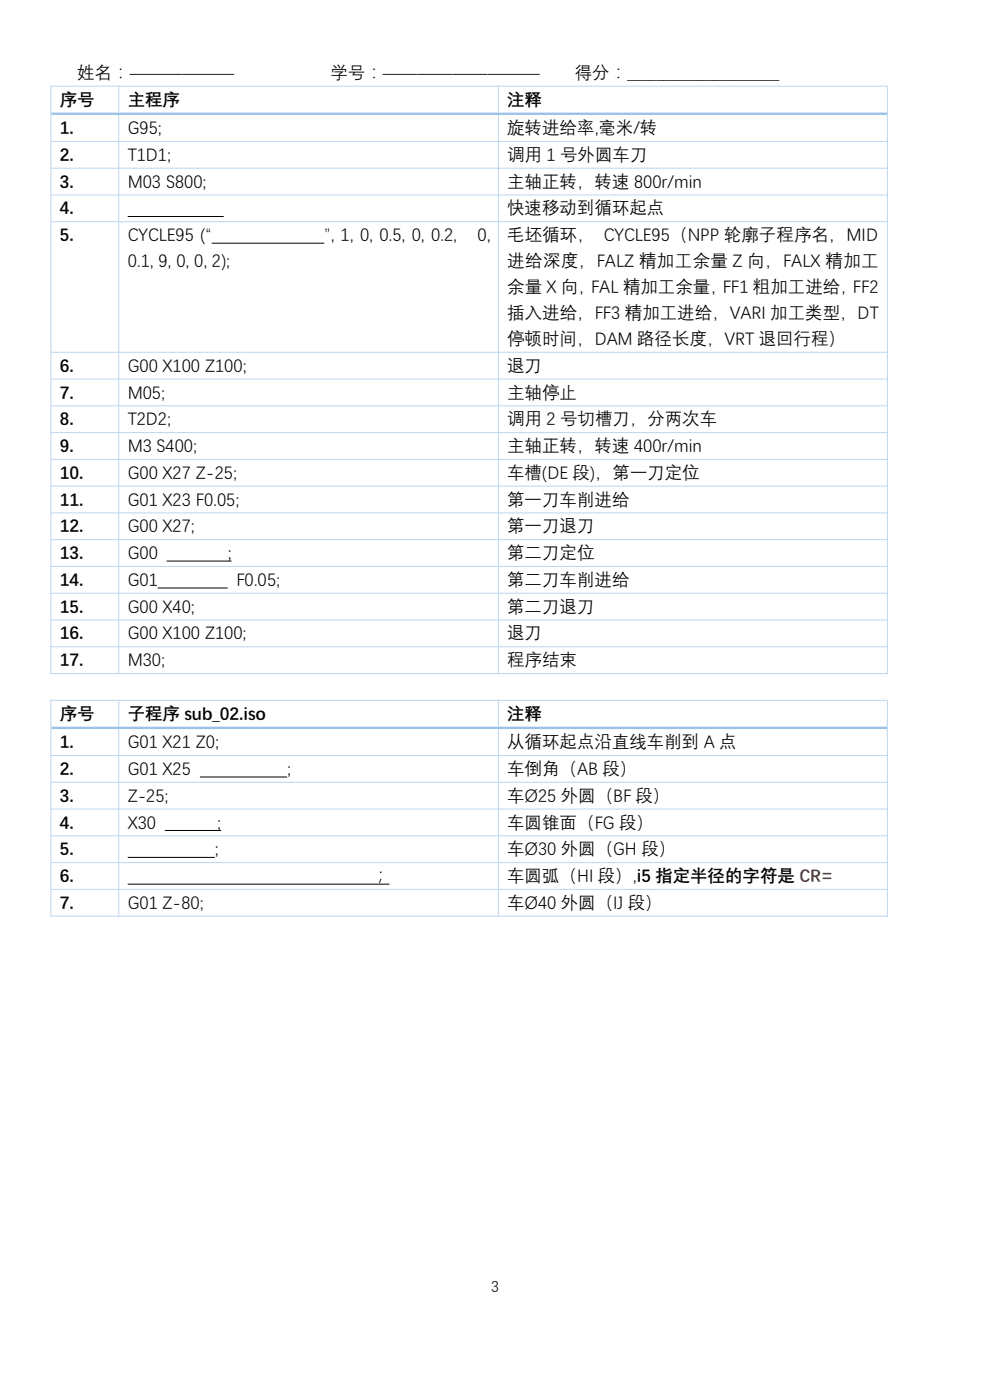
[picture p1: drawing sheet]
<svg xmlns="http://www.w3.org/2000/svg" width="210mm" height="297mm" viewBox="0 0 210 297" stroke-linecap="round" stroke-linejoin="round" font-family="sans-serif">
<defs><g id="words">
<g font-size="3.7">
<text x="16.4" y="16.5">姓名：——————</text>
<text x="70.1" y="16.5">学号：—————————</text>
<text x="122" y="16.5">得分：_____________________</text>
<text x="12.7" y="22.2">序号</text>
<text x="27.1" y="22.2">主程序</text>
<text x="107.6" y="22.2">注释</text>
<text x="12.7" y="28.3">1.</text>
<text x="27.1" y="28.3">G95;</text>
<text x="107.6" y="28.3">旋转进给率,毫米/转</text>
<text x="12.7" y="33.9">2.</text>
<text x="27.1" y="33.9">T1D1;</text>
<text x="107.6" y="33.9">调用 1 号外圆车刀</text>
<text x="12.7" y="39.6">3.</text>
<text x="27.1" y="39.6">M03 S800;</text>
<text x="107.6" y="39.6">主轴正转，转速 800r/min</text>
<text x="12.7" y="45.3">4.</text>
<text x="107.6" y="45.3">快速移动到循环起点</text>
<text x="12.7" y="50.9">5.</text>
<text x="27.1" y="50.9">CYCLE95 (“</text>
<text x="68.8" y="50.9">”, 1, 0, 0.5, 0, 0.2,</text>
<text x="101.3" y="50.9">0,</text>
<text x="107.6" y="50.9">毛坯循环， CYCLE95（NPP 轮廓子程序名，MID</text>
<text x="27.1" y="56.4">0.1, 9, 0, 0, 2);</text>
<text x="107.6" y="56.4">进给深度，FALZ 精加工余量 Z 向，FALX 精加工</text>
<text x="107.6" y="62">余量 X 向，FAL 精加工余量，FF1 粗加工进给，FF2</text>
<text x="107.6" y="67.5">插入进给，FF3 精加工进给，VARI 加工类型，DT</text>
<text x="107.6" y="73">停顿时间，DAM 路径长度，VRT 退回行程）</text>
<text x="12.7" y="78.6">6.</text>
<text x="27.1" y="78.6">G00 X100 Z100;</text>
<text x="107.6" y="78.6">退刀</text>
<text x="12.7" y="84.3">7.</text>
<text x="27.1" y="84.3">M05;</text>
<text x="107.6" y="84.3">主轴停止</text>
<text x="12.7" y="90">8.</text>
<text x="12.7" y="95.7">9.</text>
<text x="27.1" y="90">T2D2;</text>
<text x="27.1" y="95.7">M3 S400;</text>
<text x="107.6" y="90">调用 2 号切槽刀，分两次车</text>
<text x="107.6" y="95.7">主轴正转，转速 400r/min</text>
<text x="12.7" y="101.4">10.</text>
<text x="27.1" y="101.4">G00 X27 Z-25;</text>
<text x="107.6" y="101.4">车槽(DE 段)，第一刀定位</text>
<text x="12.7" y="107">11.</text>
<text x="27.1" y="107">G01 X23 F0.05;</text>
<text x="107.6" y="107">第一刀车削进给</text>
<text x="12.7" y="112.7">12.</text>
<text x="27.1" y="112.7">G00 X27;</text>
<text x="107.6" y="112.7">第一刀退刀</text>
<text x="12.7" y="118.4">13.</text>
<text x="27.1" y="118.4">G00</text>
<text x="48.3" y="118.4">;</text>
<text x="107.6" y="118.4">第二刀定位</text>
<text x="12.7" y="124.1">14.</text>
<text x="27.1" y="124.1">G01</text>
<text x="50.2" y="124.1">F0.05;</text>
<text x="107.6" y="124.1">第二刀车削进给</text>
<text x="12.7" y="129.8">15.</text>
<text x="27.1" y="129.8">G00 X40;</text>
<text x="107.6" y="129.8">第二刀退刀</text>
<text x="12.7" y="135.4">16.</text>
<text x="27.1" y="135.4">G00 X100 Z100;</text>
<text x="107.6" y="135.4">退刀</text>
<text x="12.7" y="141.1">17.</text>
<text x="27.1" y="141.1">M30;</text>
<text x="107.6" y="141.1">程序结束</text>
<text x="12.7" y="152.5">序号</text>
<text x="27.1" y="152.5">子程序 sub_02.iso</text>
<text x="107.6" y="152.5">注释</text>
<text x="12.7" y="158.5">1.</text>
<text x="27.1" y="158.5">G01 X21 Z0;</text>
<text x="107.6" y="158.5">从循环起点沿直线车削到 A 点</text>
<text x="12.7" y="164.2">2.</text>
<text x="27.1" y="164.2">G01 X25</text>
<text x="60.9" y="164.2">;</text>
<text x="107.6" y="164.2">车倒角（AB 段）</text>
<text x="12.7" y="169.9">3.</text>
<text x="27.1" y="169.9">Z-25;</text>
<text x="107.6" y="169.9">车Ø25 外圆（BF 段）</text>
<text x="12.7" y="175.6">4.</text>
<text x="27.1" y="175.6">X30</text>
<text x="46.1" y="175.6">;</text>
<text x="107.6" y="175.6">车圆锥面（FG 段）</text>
<text x="12.7" y="181.2">5.</text>
<text x="45.6" y="181.2">;</text>
<text x="107.6" y="181.2">车Ø30 外圆（GH 段）</text>
<text x="12.7" y="186.9">6.</text>
<text x="79" y="186.9">；</text>
<text x="107.6" y="186.9">车圆弧（HI 段）,i5 指定半径的字符是 CR=</text>
<text x="12.7" y="192.6">7.</text>
<text x="27.1" y="192.6">G01 Z-80;</text>
<text x="107.6" y="192.6">车Ø40 外圆（IJ 段）</text>
</g>
<text font-size="3.2" x="104.2" y="274">3</text>
</g></defs>
<path d="M27.1 45.9h20.3M44.9 51.6h23.9M35.3 119h13.8M33.5 124.7h14.8M35 176.2h11.9M42.4 164.8h18.5M27.1 181.9h18.5M27.1 187.6h55.5" fill="none" stroke="#000" stroke-width=".21"/>
<g fill="none" stroke="#bdd6ee" stroke-width=".21">
<path d="M10.7 18.3h177.6M10.8 18.2v124.8M25.2 18.2v5.7M105.7 18.2v5.7M188.2 18.4v124.6M10.7 30h177.6M10.7 35.7h177.6M25.2 24.4v118.4M105.7 24.4v118.4M10.7 41.4h177.6M10.7 47h177.6M10.7 74.7h177.6"/>
<path d="M10.7 80.4h177.6M10.7 86.1h177.6M10.7 91.8h177.6M10.7 97.5h177.6M10.7 103.1h177.6M10.7 108.8h177.6M10.7 114.5h177.6M10.7 120.2h177.6M10.7 125.8h177.6M10.7 131.5h177.6M10.7 137.2h177.6M10.7 142.9h177.6"/>
<path d="M10.7 148.6h177.6M10.8 148.5v45.9M25.2 148.5v5.7M25.2 154.7v39.6M105.7 148.5v5.7M105.7 154.7v39.6M188.2 148.7v45.7M10.7 160.3h177.6M10.7 166h177.6M10.7 171.6h177.6M10.7 177.3h177.6M10.7 183h177.6"/>
<path d="M10.7 188.7h177.6M10.7 194.4h177.6"/>
</g>
<path d="M10.9 24.1h177.3M10.9 154.4h177.3" fill="none" stroke="#9cc2e5" stroke-width=".51"/>
<use href="#words"/>
</svg>
